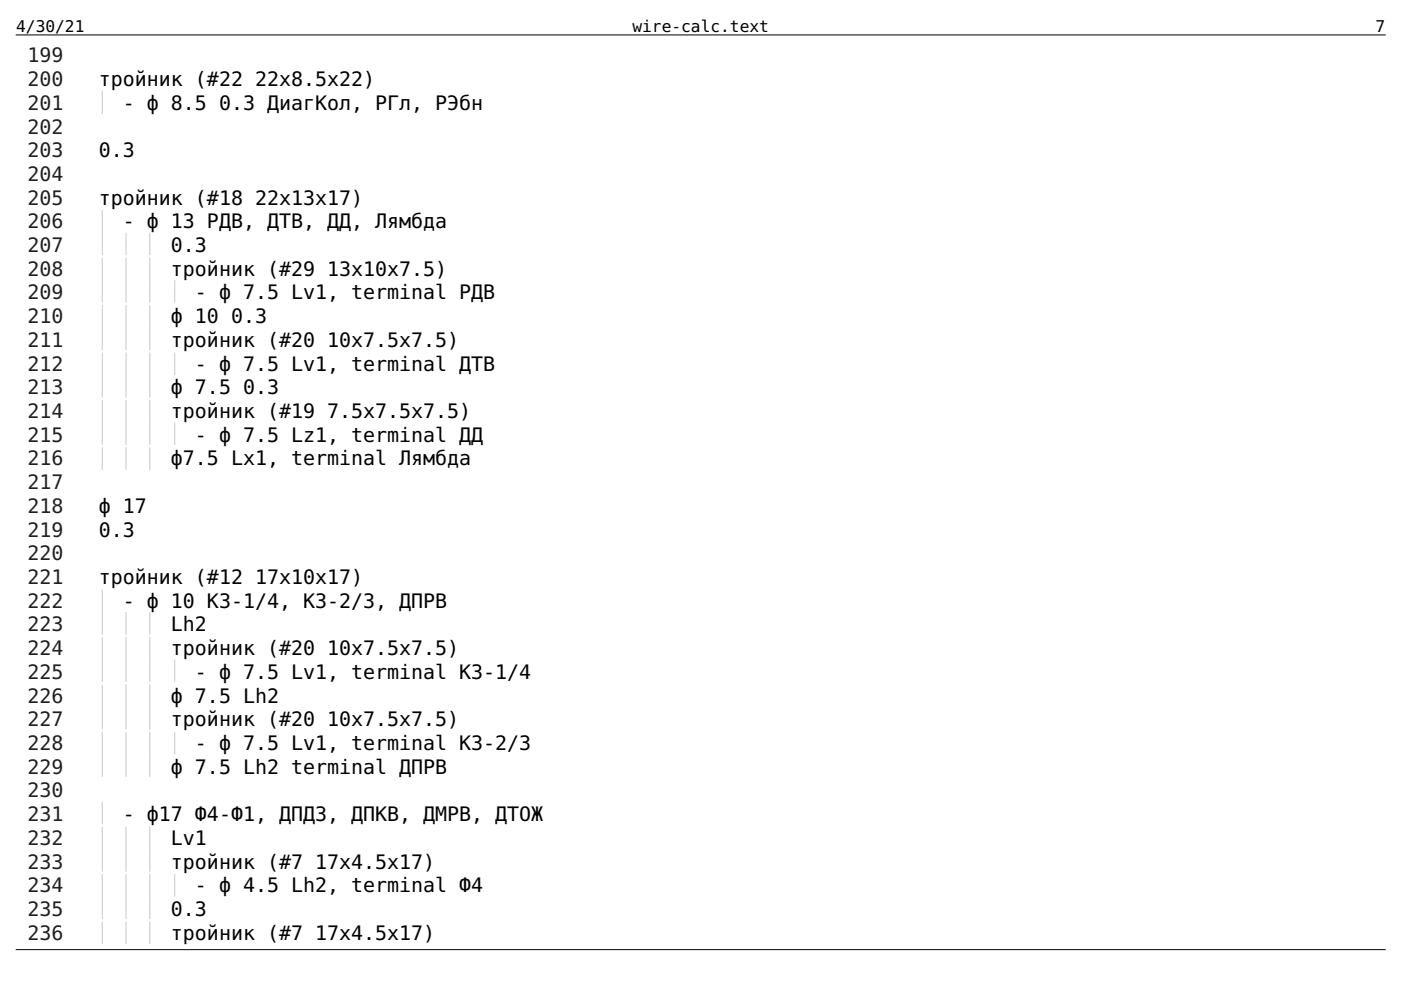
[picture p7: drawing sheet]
<svg xmlns="http://www.w3.org/2000/svg" width="297mm" height="210mm" viewBox="0 0 297 210" stroke-linecap="round" stroke-linejoin="round" font-family="sans-serif">
<defs><g id="words">
<g font-size="4.2" fill="#1f1f1f">
<text x="5.9" y="13.2">199</text>
<text x="5.9" y="18.3">200</text>
<text x="5.9" y="23.3">201</text>
<text x="5.9" y="28.3">202</text>
<text x="5.9" y="33.3">203</text>
<text x="5.9" y="38.4">204</text>
<text x="5.9" y="43.4">205</text>
<text x="5.9" y="48.4">206</text>
<text x="5.9" y="53.4">207</text>
<text x="5.9" y="58.5">208</text>
<text x="5.9" y="63.5">209</text>
<text x="5.9" y="68.5">210</text>
<text x="5.9" y="73.6">211</text>
<text x="5.9" y="78.6">212</text>
<text x="5.9" y="83.6">213</text>
<text x="5.9" y="88.6">214</text>
<text x="5.9" y="93.7">215</text>
<text x="5.9" y="98.7">216</text>
<text x="5.9" y="103.7">217</text>
<text x="5.9" y="108.7">218</text>
<text x="5.9" y="113.8">219</text>
<text x="5.9" y="118.8">220</text>
<text x="5.9" y="123.8">221</text>
<text x="5.9" y="128.9">222</text>
<text x="5.9" y="133.9">223</text>
<text x="5.9" y="138.9">224</text>
<text x="5.9" y="143.9">225</text>
<text x="5.9" y="149">226</text>
<text x="5.9" y="154">227</text>
<text x="5.9" y="159">228</text>
<text x="5.9" y="164">229</text>
<text x="5.9" y="169.1">230</text>
<text x="5.9" y="174.1">231</text>
<text x="5.9" y="179.1">232</text>
<text x="5.9" y="184.2">233</text>
<text x="5.9" y="189.2">234</text>
<text x="5.9" y="194.2">235</text>
<text x="5.9" y="199.2">236</text>
</g>
<g font-size="4.2">
<text x="21" y="18.3">тройник (#22</text>
<text x="26.1" y="23.3">- ф 8.5</text>
<text x="46.4" y="23.3">0.3 ДиагКол, РГл, РЭбн</text>
<text x="54.1" y="18.3">22x8.5x22)</text>
<text x="21" y="33.3">0.3</text>
<text x="21" y="43.4">тройник (#18</text>
<text x="54.1" y="43.4">22x13x17)</text>
<text x="26.1" y="48.4">- ф 13 РДВ, ДТВ, ДД, Лямбда</text>
<text x="36.2" y="53.4">0.3</text>
<text x="36.2" y="58.5">тройник (#29</text>
<text x="69.4" y="58.5">13x10x7.5)</text>
<text x="41.3" y="63.5">- ф 7.5 Lv1, terminal РДВ</text>
<text x="36.2" y="68.5">ф 10</text>
<text x="49" y="68.5">0.3</text>
<text x="36.2" y="73.6">тройник (#20</text>
<text x="69.4" y="73.6">10x7.5x7.5)</text>
<text x="36.2" y="83.6">ф 7.5</text>
<text x="41.3" y="78.6">- ф 7.5 Lv1, terminal ДТВ</text>
<text x="51.5" y="83.6">0.3</text>
<text x="36.2" y="88.6">тройник (#19</text>
<text x="69.4" y="88.6">7.5x7.5x7.5)</text>
<text x="41.3" y="93.7">- ф 7.5 Lz1, terminal ДД</text>
<text x="36.2" y="98.7">ф7.5 Lx1, terminal Лямбда</text>
<text x="21" y="108.7">ф 17</text>
<text x="21" y="113.8">0.3</text>
<text x="21" y="123.8">тройник (#12</text>
<text x="54.1" y="123.8">17x10x17)</text>
<text x="26.1" y="128.9">- ф 10 КЗ-1/4, КЗ-2/3, ДПРВ</text>
<text x="36.2" y="133.9">Lh2</text>
<text x="36.2" y="138.9">тройник (#20</text>
<text x="41.3" y="143.9">- ф 7.5 Lv1, terminal КЗ-1/4</text>
<text x="69.4" y="138.9">10x7.5x7.5)</text>
<text x="36.2" y="149">ф 7.5 Lh2</text>
<text x="36.2" y="154">тройник (#20</text>
<text x="69.4" y="154">10x7.5x7.5)</text>
<text x="41.3" y="159">- ф 7.5 Lv1, terminal КЗ-2/3</text>
<text x="36.2" y="164">ф 7.5 Lh2 terminal ДПРВ</text>
<text x="26.1" y="174.1">- ф17 Ф4-Ф1, ДПДЗ, ДПКВ, ДМРВ, ДТОЖ</text>
<text x="36.2" y="179.1">Lv1</text>
<text x="36.2" y="184.2">тройник (#7</text>
<text x="66.8" y="184.2">17x4.5x17)</text>
<text x="41.3" y="189.2">- ф 4.5 Lh2, terminal Ф4</text>
<text x="36.2" y="194.2">0.3</text>
<text x="36.2" y="199.2">тройник (#7</text>
<text x="66.8" y="199.2">17x4.5x17)</text>
</g>
<g font-size="3.4">
<text x="3.4" y="6.9">4/30/21</text>
<text x="134.1" y="6.9">wire-calc.text</text>
<text x="291.6" y="6.9">7</text>
</g>
</g></defs>
<path d="M3.4 7.4h290.3M3.4 201.3h290.3" fill="none" stroke="#000" stroke-width=".21"/>
<g fill="none" stroke="#d2d2d2" stroke-width=".26" stroke-dasharray=".3 .3">
<path d="M21.7 19.3v4.8M21.7 49.5v4.7M21.7 59.5v4.8M26.7 49.5v4.7M26.7 59.5v4.8M31.7 49.5v4.7M31.7 59.5v4.8M37 59.5v4.8M21.7 69.6v4.7M21.7 79.6v4.8M26.7 69.6v4.7M26.7 79.6v4.8"/>
<path d="M31.7 69.6v4.7M31.7 79.6v4.8M21.7 89.7v4.8M26.7 89.7v4.8M31.7 89.7v4.8M37 89.7v4.8M21.7 129.9v4.8M21.7 140v4.7M26.7 129.9v4.8M26.7 140v4.7M31.7 129.9v4.8M31.7 140v4.7"/>
<path d="M37 140v4.7M21.7 150v4.8M26.7 150v4.8M31.7 150v4.8M21.7 160.1v4.7M21.7 170.1v4.8M26.7 160.1v4.7M31.7 160.1v4.7M21.7 180.2v4.7M21.7 190.2v4.8M26.7 180.2v4.7M26.7 190.2v4.8"/>
<path d="M31.7 180.2v4.7M31.7 190.2v4.8"/>
</g>
<g fill="none" stroke="#d2d2d2" stroke-width=".26" stroke-dasharray=".3 .3" stroke-dashoffset=".3">
<path d="M21.7 44.5v4.7M21.7 54.5v4.8M26.7 54.5v4.8M31.7 54.5v4.8M21.7 64.6v4.7M21.7 74.6v4.8M26.7 64.6v4.7M26.7 74.6v4.8M31.7 64.6v4.7M31.7 74.6v4.8M37 74.6v4.8M21.7 84.7v4.7"/>
<path d="M21.7 94.7v4.8M26.7 84.7v4.7M26.7 94.7v4.8M31.7 84.7v4.7M31.7 94.7v4.8M21.7 124.9v4.7M21.7 134.9v4.8M26.7 134.9v4.8M31.7 134.9v4.8M21.7 145v4.8M21.7 155v4.8M26.7 145v4.8"/>
<path d="M26.7 155v4.8M31.7 145v4.8M31.7 155v4.8M37 155v4.8M21.7 175.2v4.7M26.7 175.2v4.7M31.7 175.2v4.7M21.7 185.2v4.8M21.7 195.3v4.7M26.7 185.2v4.8M26.7 195.3v4.7M31.7 185.2v4.8"/>
<path d="M31.7 195.3v4.7M37 185.2v4.8"/>
</g>
<use href="#words"/>
</svg>
